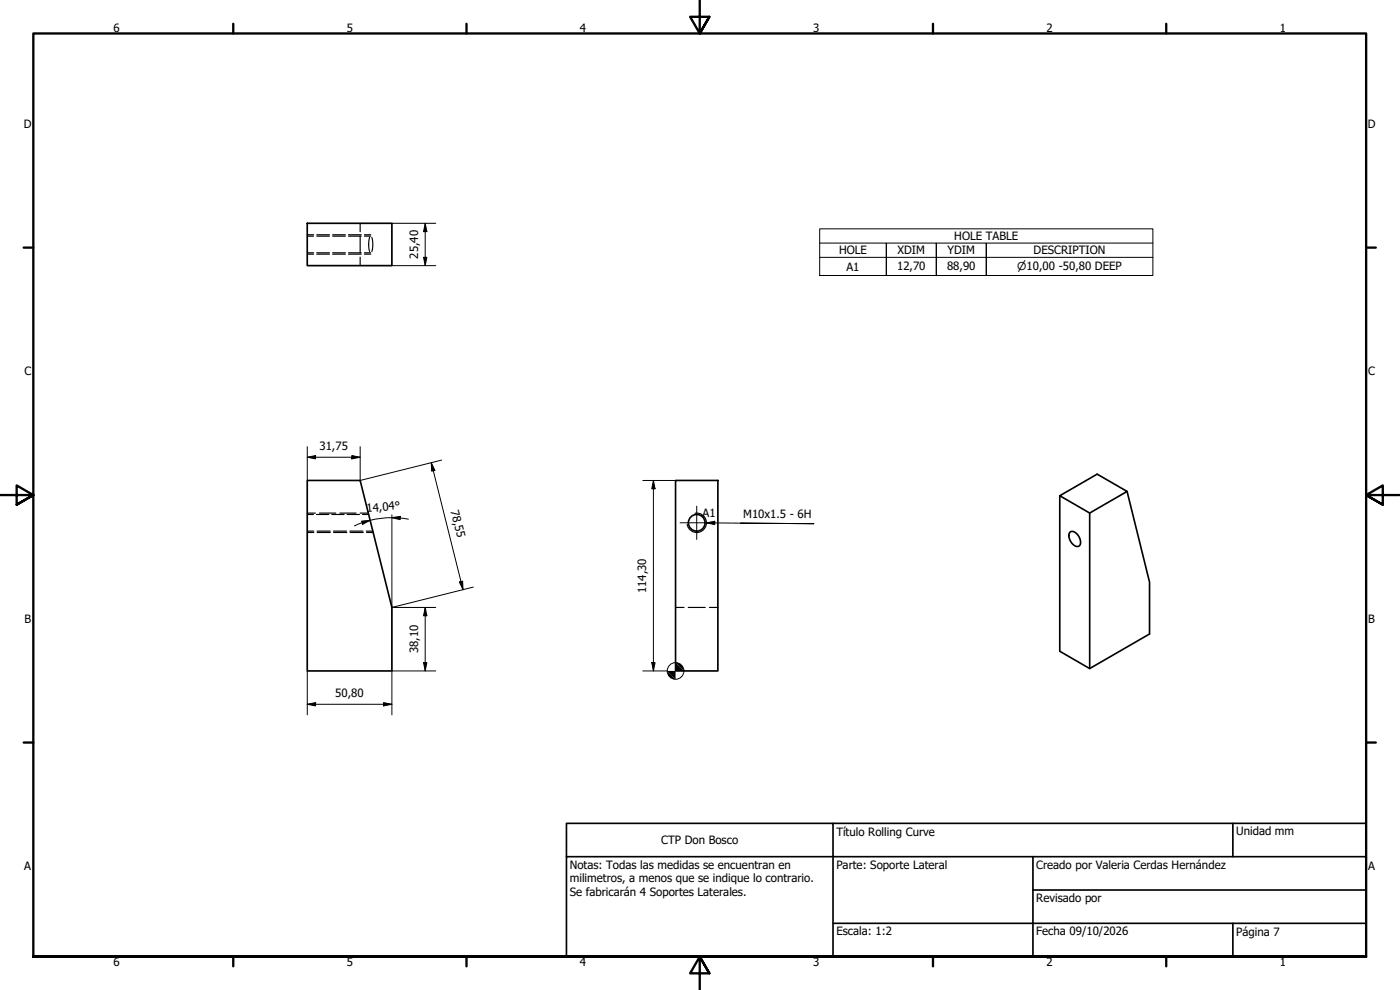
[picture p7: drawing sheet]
<svg xmlns="http://www.w3.org/2000/svg" width="420mm" height="297mm" viewBox="0 0 420 297" stroke-linecap="round" stroke-linejoin="round" font-family="sans-serif">
<defs><g id="words">
<g font-size="3.4">
<text x="34.1" y="9.6">6</text>
<text x="104.1" y="9.6">5</text>
<text x="174.1" y="9.6">4</text>
<text x="244.1" y="9.6">3</text>
<text x="314.1" y="9.6">2</text>
<text x="384.1" y="9.6">1</text>
<text x="7.2" y="38.4">D</text>
<text x="410.5" y="38.4">D</text>
<text x="125.5" y="77.6" transform="rotate(-90 125.5 77.6)">25,40</text>
<text x="251.8" y="76.3">HOLE</text>
<text x="269.4" y="76.3">XDIM</text>
<text x="284.4" y="76.3">YDIM</text>
<text x="286.4" y="72">HOLE TABLE</text>
<text x="310.2" y="76.3">DESCRIPTION</text>
<text x="254" y="81.2">A1</text>
<text x="269.2" y="80.9">12,70</text>
<text x="284.2" y="80.9">88,90</text>
<text x="7.3" y="112.7">C</text>
<text x="410.6" y="112.7">C</text>
<text x="95.9" y="135">31,75</text>
<text x="110.1" y="153.7" transform="rotate(-5 110.1 153.7)">14,04°</text>
<text x="135.2" y="153.2" transform="rotate(76 135.2 153.2)">78,55</text>
<text x="210.9" y="155.1">A1</text>
<text x="223" y="155.4">M10x1.5 - 6H</text>
<text x="194" y="177.9" transform="rotate(-90 194 177.9)">114,30</text>
<text x="7.3" y="186.9">B</text>
<text x="410.6" y="186.9">B</text>
<text x="125.5" y="196.1" transform="rotate(-90 125.5 196.1)">38,10</text>
<text x="100.6" y="209.2">50,80</text>
<text x="251" y="250.9">Título Rolling Curve</text>
<text x="371" y="250.7">Unidad mm</text>
<text x="198.4" y="253.3">CTP Don Bosco</text>
<text x="7.3" y="261.2">A</text>
<text x="171" y="260.6">Notas: Todas las medidas se encuentran en</text>
<text x="251" y="260.6">Parte: Soporte Lateral</text>
<text x="311" y="260.9">Creado por Valeria Cerdas Hernández</text>
<text x="410.6" y="261.2">A</text>
<text x="171" y="264.8">milimetros, a menos que se indique lo contrario.</text>
<text x="171" y="268.9">Se fabricarán 4 Soportes Laterales.</text>
<text x="311" y="270.6">Revisado por</text>
<text x="251" y="280.7">Escala: 1:2</text>
<text x="311" y="280.7">Fecha 09/10/2026</text>
<text x="371" y="280.9">Página 7</text>
<text x="34.1" y="289.9">6</text>
<text x="104.1" y="289.9">5</text>
<text x="174.1" y="289.9">4</text>
<text x="244.1" y="289.9">3</text>
<text x="314.1" y="289.9">2</text>
<text x="384.1" y="289.9">1</text>
</g>
<text font-size="3.3" x="305.3" y="81.1">⌀10,00 -50,80 DEEP</text>
</g></defs>
<!-- layer: Hidden (ISO) -->
<g fill="none" stroke="#000" stroke-width=".35">
<path d="M92.2 70.9h1.9M92.2 75.9h1.9M92.2 70.4h1.9M92.2 76.3h1.9M95.1 70.9h3.8M95.1 75.9h3.8M95.1 70.4h3.8M95.1 76.3h3.8M99.8 70.9h3.8M99.8 75.9h3.8M99.8 70.4h3.8M99.8 76.3h3.8"/>
<path d="M104.6 70.9h3.8M104.6 75.9h3.8M104.6 70.4h3.8M104.6 76.3h3.8M108.1 67v2.5M108.1 70.8v5.1M108.1 77.2v2.5M109.4 70.9h1.9M109.4 75.9h1.9M109.4 70.4h1.9M109.4 76.3h1.9M110.9 71.2a7.6 7.6 0 0 0 0 4.3"/>
<path d="M111.6 71.2a7.6 7.6 0 0 1 0 4.3M92.2 154.4h1.9M92.2 159.4h2M92.2 154h2.5M92.2 159.8h2M95 154.4h3.7M95.2 159.4h3.9M95.2 159.8h3.9M95.9 154h4.9M99.6 154.4h3.7M100.1 159.4h3.9M100.1 159.8h4"/>
<path d="M102 154h4.9M104.2 154.4h3.7M105 159.4h3.9M105.1 159.8h3.9M108.1 154h2.4M108.8 154.4h1.8M109.9 159.4h2M110 159.8h2M202.7 182.3h2.6M206.6 182.3h5M212.9 182.3h2.5"/>
</g>
<!-- layer: Visible (ISO) -->
<g fill="none" stroke="#000" stroke-width=".5">
<path d="M92.2 67h25.4v12.7h-25.4zM92.2 144.2h15.9l9.5 38.1v19h-25.4zM202.7 144.2h12.7v57.1h-12.7zM321 159.8a1.68 1.68 0 0 1 2.6 .8l.3 .6a1.84 1.84 0 0 1-.3 2.8 3.2 3.2 0 0 1-2.6-4.2zM327 153.9l11.3-6.5-9-5.1-11.2 6.4 8.9 5.2v46.7M338.3 147.4l6.7 27.3v15.5l-18 10.4-8.9-5.2v-46.7"/>
<circle cx="209.1" cy="156.9" r="2.5"/>
</g>
<!-- layer: Visible Narrow (ISO) -->
<path d="M208.6 154a2.91 2.91 0 0 1 3.4 2.4 2.91 2.91 0 0 1-2.4 3.3 2.91 2.91 0 0 1-3.4-2.3" fill="none" stroke="#000" stroke-width=".35"/>
<!-- layer: Border (ISO) -->
<g fill="none" stroke="#000" stroke-width=".7">
<path d="M70 7.1v2.9M140 7.1v2.9M210 0v10l-2.9-5h5.8l-2.9 5 2.9-5M280 7.1v2.9M350 7.1v2.9M7.1 74.3h2.9M410 74.3h2.9M0 148.5h10l-5-2.9v5.8l5-2.9-5 2.9M420 148.5h-10l5-2.9v5.8l-5-2.9 5 2.9M7.1 222.8h2.9M410 222.8h2.9M10 287v-277h400v277h-400h400"/>
<path d="M70 287v2.9M140 287v2.9M212.9 292l-2.9-5 2.9 5h-5.8l2.9-5v10M280 287v2.9M350 287v2.9"/>
</g>
<!-- layer: Title (ISO) -->
<path d="M170 257v-10h80v10h60M250 247h160v40h-100M310 257v30M310 257h100M370 247v10M250 277h160M310 267h100M370 277v10M250 287v-30h-80v30h140" fill="none" stroke="#000" stroke-width=".5"/>
<!-- layer: Dimension (ISO) -->
<g fill="none" stroke="#000" stroke-width=".3">
<path d="M117.6 67h13.2M117.6 79.7h13.2M127.1 77.2h1l-.5 2.5zM127.6 67l.5 2.5h-1zM127.6 67v12.7M92.2 137.2l2.5-.5v1zM92.2 134v10.2M92.2 137.2h15.9M105.6 136.7l2.5 .5-2.5 .5zM108.1 134v10.2l24.4-6.1M129.4 138.8l1.1 2.3-.9 .3zM129.4 138.8l9.6 38.1"/>
<path d="M108.5 156.4l2.6-.3-2.3 1.2zM117.6 155.3l2.5-.4v1zM117.6 154.5v27.8M122.6 155.8l-2.5-.4a26.9 26.9 0 0 0-12.8 2l-.9 .4M192.9 144.2h9.8M196.1 144.2l.5 2.5h-1zM196.1 144.2v57.1M137.9 174.6l.9-.2 .2 2.5zM142 176.2l-24.4 6.1M117.6 182.3h13.2M127.1 198.8h1l-.5 2.5zM127.6 182.3l.5 2.5h-1z"/>
<path d="M127.6 182.3v19M195.6 198.8h1l-.5 2.5zM92.2 211.3l2.5-.5v1zM92.2 211.3h25.4M92.2 201.3v13.2M115.1 210.8l2.5 .5-2.5 .5zM130.8 201.3h-13.2v13.2M192.9 201.3h7.4"/>
<circle cx="202.7" cy="201.3" r="2.5"/>
</g>
<g fill="#000">
<path d="M127.1 77.2h1l-.5 2.5zM127.6 67l.5 2.5h-1zM92.2 137.2l2.5-.5v1zM105.6 136.7l2.5 .5-2.5 .5zM108.5 156.4l2.6-.3-2.3 1.2zM117.6 155.3l2.5-.4v1zM129.4 138.8l1.1 2.3-.9 .3zM196.1 144.2l.5 2.5h-1zM137.9 174.6l.9-.2 .2 2.5zM127.1 198.8h1l-.5 2.5zM127.6 182.3l.5 2.5h-1zM195.6 198.8h1l-.5 2.5z"/>
<path d="M92.2 211.3l2.5-.5v1zM115.1 210.8l2.5 .5-2.5 .5z"/>
<path d="M200.2 201.3l2.5 2.5a2.49 2.49 0 0 1-2.5-2.5z" fill-rule="evenodd"/>
<path d="M202.7 198.8v5l-2.5-2.5h5z" fill-rule="evenodd"/>
<path d="M202.7 198.8a2.5 2.5 0 0 1 2.5 2.5z" fill-rule="evenodd"/>
</g>
<!-- layer: Symbol (ISO) -->
<path d="M246 72.9h20v4.3v-4.3h15v4.3v-4.3h15v4.3v-4.3h50M246 77.2h20v5.5v-5.5h15v5.5v-5.5h15v5.5v-5.5h50M246 68.7h100v14h-100zM212 156.9l2.5-.5v1zM212 156.9l32.3 .2-22-.1" fill="none" stroke="#000" stroke-width=".3"/>
<!-- layer: Center Mark (ISO) -->
<path d="M204.1 156.9h10M209.1 151.9v10" fill="none" stroke="#000" stroke-width=".3"/>
<!-- layer: Symbol (ISO) -->
<path d="M212 156.9l2.5-.5v1z" fill="#000"/>
<use href="#words"/>
</svg>
